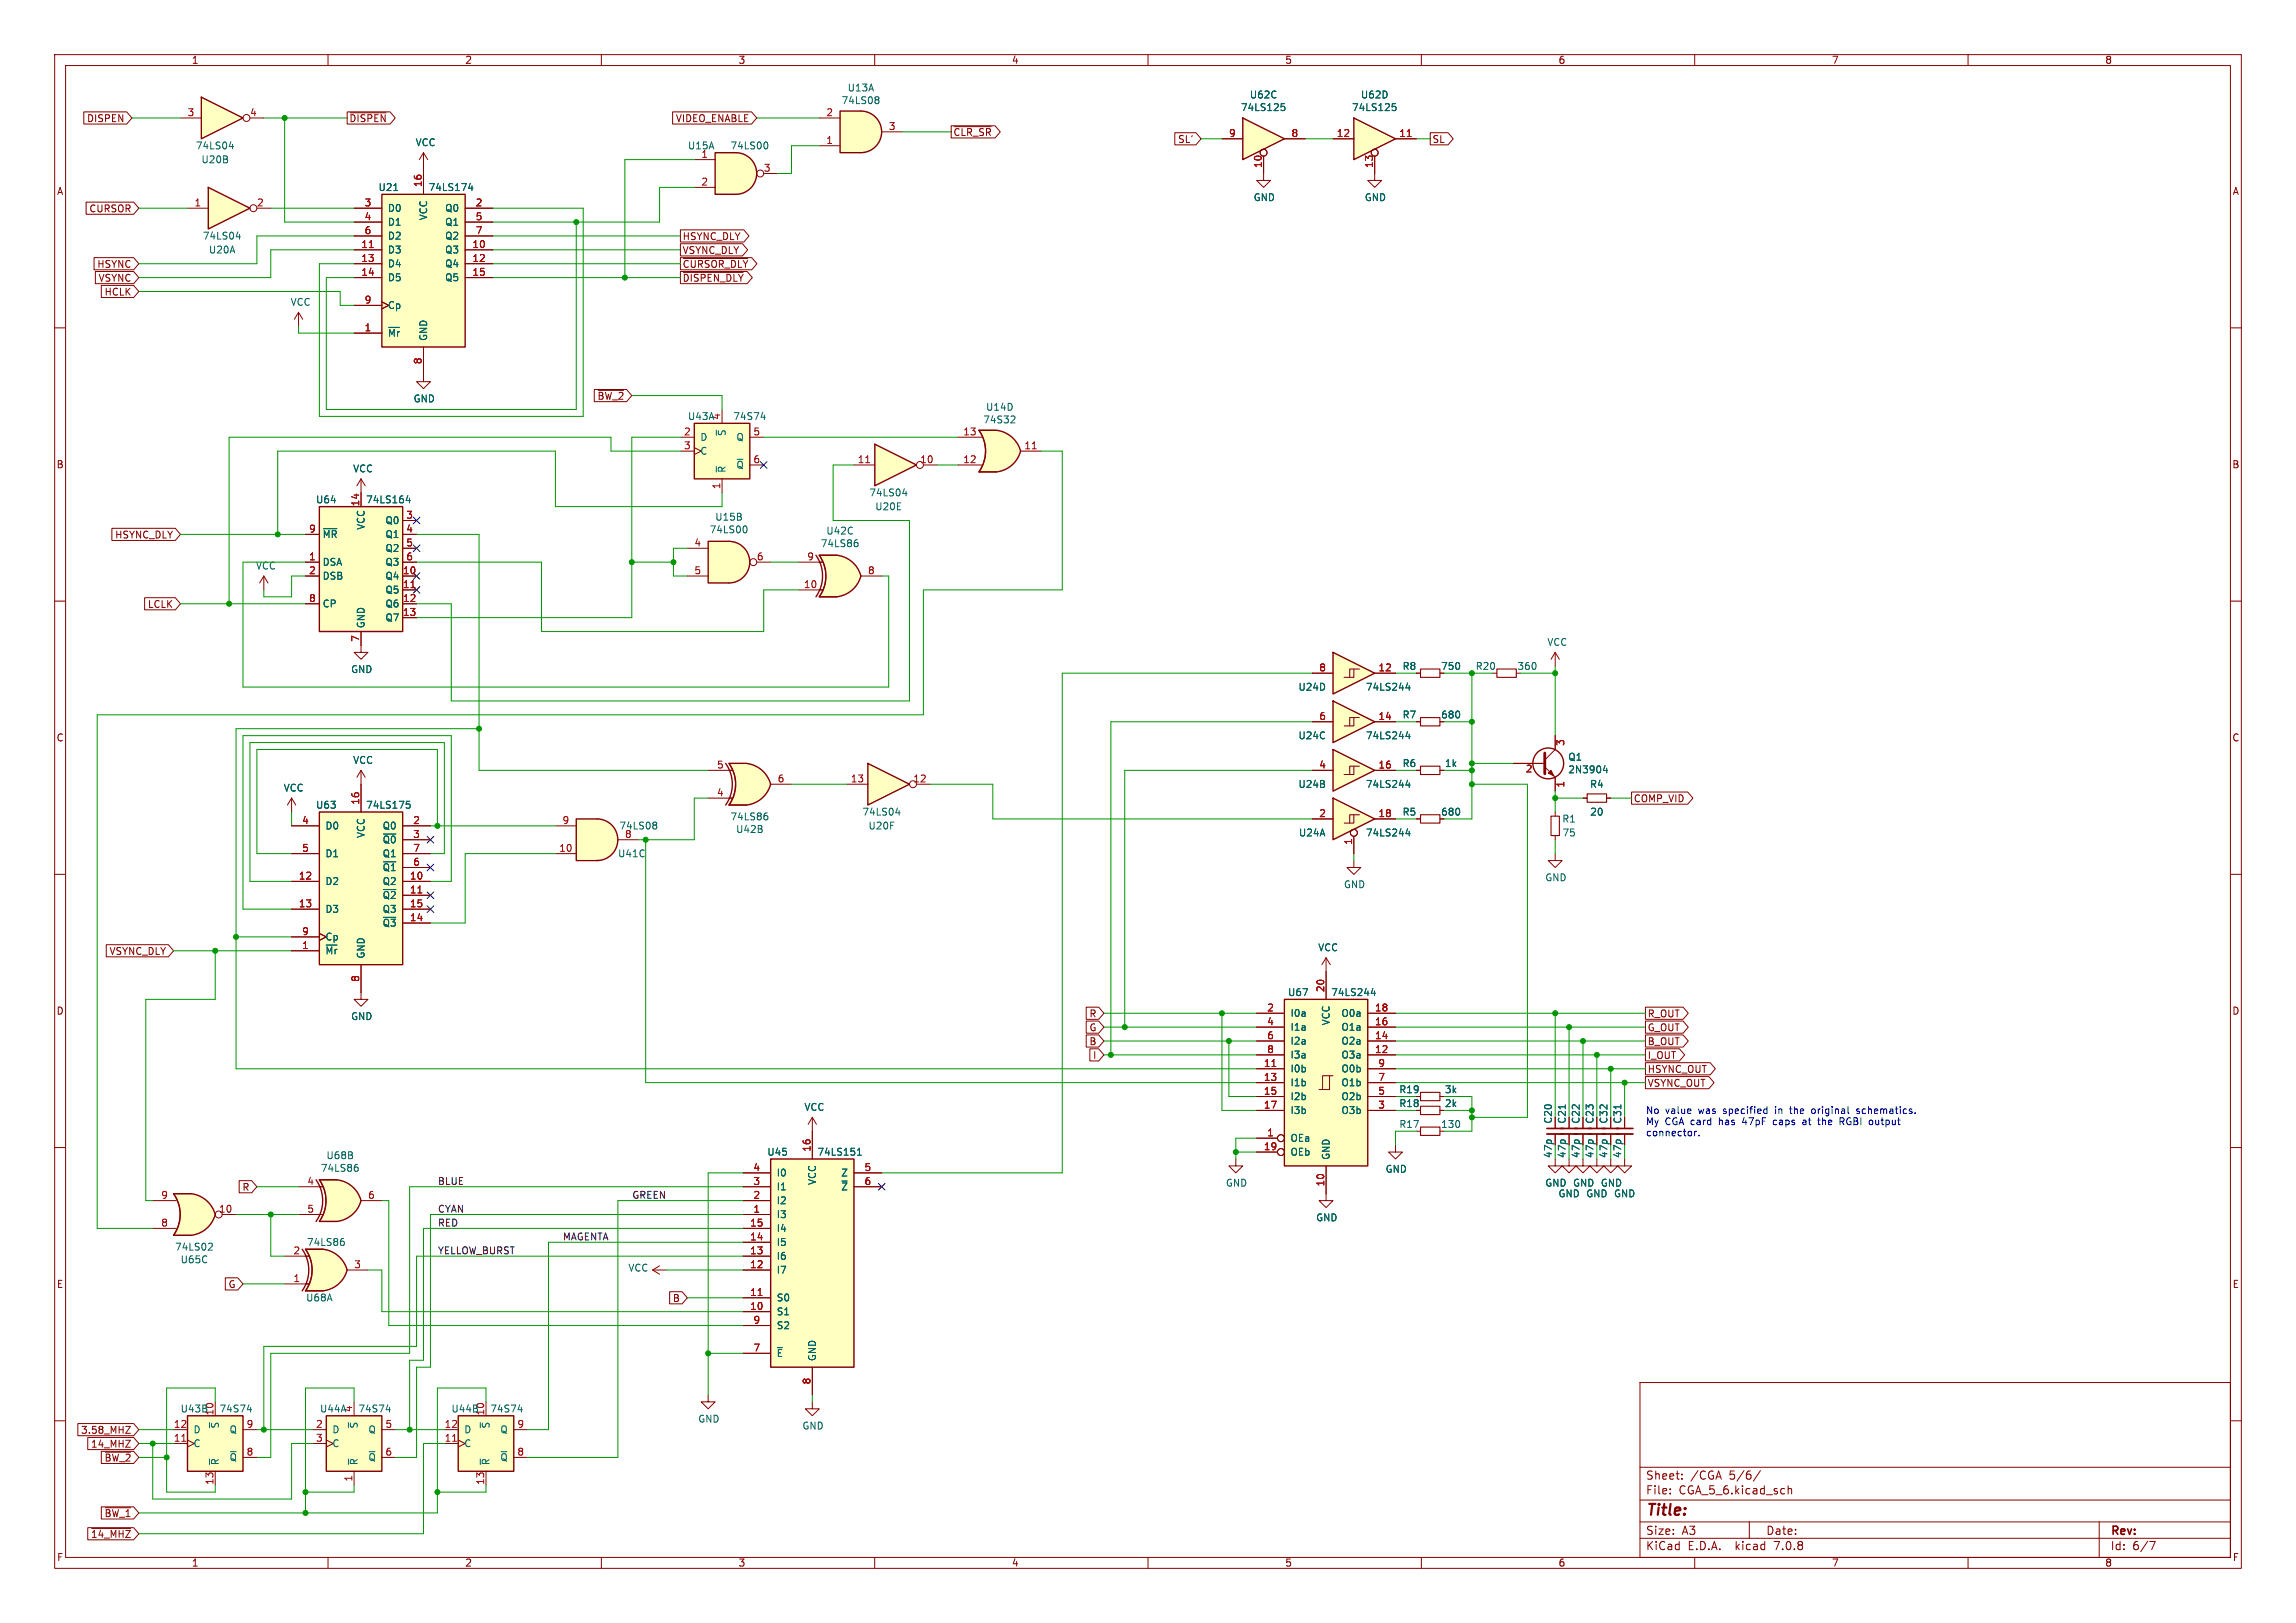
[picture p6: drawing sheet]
<svg xmlns="http://www.w3.org/2000/svg" width="420mm" height="297mm" viewBox="0 0 420 297" stroke-linecap="round" stroke-linejoin="round" font-family="sans-serif">
<defs><g id="words">
<text font-size="2.8" fill="#840000" x="301" y="277.9">Title:</text>
<g font-size="2.1" fill="#840000">
<text x="301" y="273.7">File:</text>
<text x="301" y="271">Sheet:</text>
<text x="307.1" y="273.7">CGA_5_6.kicad_sch</text>
<text x="309.2" y="271">/CGA</text>
<text x="316.4" y="271">5/6/</text>
<text x="301" y="281.1">Size:</text>
<text x="307.6" y="281.1">A3</text>
<text x="323" y="281.1">Date:</text>
<text x="386" y="281.3">Rev:</text>
<text x="301" y="283.9">KiCad</text>
<text x="308.7" y="283.9">E.D.A.</text>
<text x="317.6" y="283.9">kicad</text>
<text x="324.8" y="283.9">7.0.8</text>
<text x="386" y="283.9">Id:</text>
<text x="390.1" y="283.9">6/7</text>
</g>
<g font-size="1.8" fill="#840000">
<text x="35" y="11.9">1</text>
<text x="85" y="11.9">2</text>
<text x="135" y="11.9">3</text>
<text x="185" y="11.9">4</text>
<text x="235" y="11.9">5</text>
<text x="285" y="11.9">6</text>
<text x="335" y="11.9">7</text>
<text x="385" y="11.9">8</text>
<text x="15.8" y="22.5">DISPEN</text>
<text x="63.8" y="22.5">~{DISPEN}</text>
<text x="123.5" y="22.5">VIDEO_ENABLE</text>
<text x="174.3" y="25.1">~{CLR_SR}</text>
<text x="215.4" y="26.4">SL'</text>
<text x="261.9" y="26.4">SL</text>
<text x="10.3" y="35.9">A</text>
<text x="408.3" y="35.9">A</text>
<text x="16.2" y="39.1">CURSOR</text>
<text x="124.8" y="44.1">HSYNC_DLY</text>
<text x="124.8" y="46.7">VSYNC_DLY</text>
<text x="17.7" y="49.2">HSYNC</text>
<text x="17.9" y="51.8">VSYNC</text>
<text x="124.8" y="51.8">~{DISPEN_DLY}</text>
<text x="124.8" y="49.2">~{CURSOR_DLY}</text>
<text x="19" y="54.3">HCLK</text>
<text x="109.2" y="73.3">~{BW_2}</text>
<text x="10.3" y="85.9">B</text>
<text x="408.2" y="85.9">B</text>
<text x="21" y="98.7">HSYNC_DLY</text>
<text x="27" y="111.4">LCLK</text>
<text x="263.5" y="122.8">750</text>
<text x="263.5" y="131.7">680</text>
<text x="10.3" y="135.9">C</text>
<text x="408.2" y="135.9">C</text>
<text x="263.5" y="149.5">680</text>
<text x="298.8" y="147">COMP_VID</text>
<text x="19.9" y="174.9">VSYNC_DLY</text>
<text x="10.3" y="185.9">D</text>
<text x="408.2" y="185.9">D</text>
<text x="199.2" y="191.5">B</text>
<text x="199.2" y="188.9">G</text>
<text x="199.2" y="186.4">R</text>
<text x="301.3" y="188.9">G_OUT</text>
<text x="301.3" y="186.4">R_OUT</text>
<text x="301.3" y="191.5">B_OUT</text>
<text x="199.9" y="194">I</text>
<text x="301.3" y="194">I_OUT</text>
<text x="301.3" y="196.5">HSYNC_OUT</text>
<text x="301.3" y="199.1">VSYNC_OUT</text>
<text x="44.2" y="218.1">R</text>
<text x="10.3" y="235.9">E</text>
<text x="41.7" y="235.9">G</text>
<text x="123" y="238.4">B</text>
<text x="408.3" y="235.9">E</text>
<text x="14.7" y="262.6">3.58_MHZ</text>
<text x="16.5" y="265.1">14_MHZ</text>
<text x="19" y="267.7">~{BW_2}</text>
<text x="16.5" y="281.6">~{14_MHZ}</text>
<text x="19" y="277.8">~{BW_1}</text>
<text x="10.3" y="285.9">F</text>
<text x="35" y="286.9">1</text>
<text x="85" y="286.9">2</text>
<text x="135" y="286.9">3</text>
<text x="185" y="286.9">4</text>
<text x="235" y="286.9">5</text>
<text x="285" y="286.9">6</text>
<text x="335" y="286.9">7</text>
<text x="385" y="286.9">8</text>
<text x="408.3" y="285.9">F</text>
</g>
<g font-size="1.8" fill="#006464">
<text x="155" y="16.9">U13A</text>
<text x="153.8" y="19.3">74LS08</text>
<text x="226.9" y="20.5">74LS125</text>
<text x="228.5" y="18.2">U62C</text>
<text x="247.2" y="20.5">74LS125</text>
<text x="248.8" y="18.2">U62D</text>
<text x="35.7" y="27.5">74LS04</text>
<text x="75.9" y="26.9">VCC</text>
<text x="125.7" y="27.5">U15A</text>
<text x="128.2" y="29">1</text>
<text x="133.5" y="27.5">74LS00</text>
<text x="36.8" y="30.1">U20B</text>
<text x="69.1" y="35.2">U21</text>
<text x="78.3" y="35.2">74LS174</text>
<text x="70.9" y="39">D0</text>
<text x="70.9" y="41.5">D1</text>
<text x="78.3" y="40.4" transform="rotate(-90 78.3 40.4)">VCC</text>
<text x="81.3" y="39">Q0</text>
<text x="81.3" y="41.5">Q1</text>
<text x="229.2" y="37">GND</text>
<text x="249.6" y="37">GND</text>
<text x="37" y="44">74LS04</text>
<text x="38.1" y="46.6">U20A</text>
<text x="70.9" y="46.6">D3</text>
<text x="70.9" y="44">D2</text>
<text x="81.3" y="46.6">Q3</text>
<text x="81.3" y="44">Q2</text>
<text x="70.9" y="49.1">D4</text>
<text x="70.9" y="51.7">D5</text>
<text x="81.3" y="49.1">Q4</text>
<text x="81.3" y="51.7">Q5</text>
<text x="53.1" y="56.2">VCC</text>
<text x="70.9" y="56.7">Cp</text>
<text x="70.9" y="61.8">~{Mr}</text>
<text x="78.3" y="62.5" transform="rotate(-90 78.3 62.5)">GND</text>
<text x="75.6" y="73.8">GND</text>
<text x="125.7" y="77.1">U43A</text>
<text x="131.8" y="76.9" transform="rotate(-90 131.8 76.9)">4</text>
<text x="134" y="77.1">74S74</text>
<text x="179.8" y="77.7">74S32</text>
<text x="180.3" y="75.4">U14D</text>
<text x="128" y="80.9">D</text>
<text x="128" y="83.4">C</text>
<text x="132.9" y="79.9" transform="rotate(-90 132.9 79.9)">~{S}</text>
<text x="134.6" y="80.9">Q</text>
<text x="64.5" y="86.6">VCC</text>
<text x="132.9" y="86.6" transform="rotate(-90 132.9 86.6)">~{R}</text>
<text x="134.6" y="86">~{Q}</text>
<text x="57.7" y="92.3">U64</text>
<text x="66.9" y="92.3">74LS164</text>
<text x="130.7" y="95.5">U15B</text>
<text x="158.9" y="91">74LS04</text>
<text x="160" y="93.6">U20E</text>
<text x="58.9" y="98.7">~{MR}</text>
<text x="66.9" y="97" transform="rotate(-90 66.9 97)">VCC</text>
<text x="70.4" y="96.1">Q0</text>
<text x="70.4" y="98.7">Q1</text>
<text x="70.4" y="101.2">Q2</text>
<text x="129.7" y="97.8">74LS00</text>
<text x="150" y="100.3">74LS86</text>
<text x="151.1" y="98">U42C</text>
<text x="46.7" y="104.4">VCC</text>
<text x="58.9" y="103.7">DSA</text>
<text x="58.9" y="106.3">DSB</text>
<text x="70.4" y="106.3">Q4</text>
<text x="70.4" y="103.7">Q3</text>
<text x="58.9" y="111.4">CP</text>
<text x="70.4" y="108.8">Q5</text>
<text x="70.4" y="111.4">Q6</text>
<text x="70.4" y="113.9">Q7</text>
<text x="66.9" y="115.1" transform="rotate(-90 66.9 115.1)">GND</text>
<text x="282.9" y="118.4">VCC</text>
<text x="64.1" y="123.4">GND</text>
<text x="256.5" y="122.8">R8</text>
<text x="269.8" y="122.8">R20</text>
<text x="277.5" y="122.8">360</text>
<text x="237.4" y="126.6">U24D</text>
<text x="249.8" y="126.6">74LS244</text>
<text x="256.5" y="131.7">R7</text>
<text x="237.4" y="135.5">U24C</text>
<text x="249.8" y="135.5">74LS244</text>
<text x="64.5" y="140">VCC</text>
<text x="256.5" y="140.6">R6</text>
<text x="264.2" y="140.6">1k</text>
<text x="286.8" y="139.4">Q1</text>
<text x="286.8" y="141.7">2N3904</text>
<text x="51.8" y="145.1">VCC</text>
<text x="57.7" y="148.2">U63</text>
<text x="66.9" y="148.2">74LS175</text>
<text x="157.7" y="149.5">74LS04</text>
<text x="237.4" y="144.4">U24B</text>
<text x="249.8" y="144.4">74LS244</text>
<text x="256.5" y="149.5">R5</text>
<text x="290.8" y="144.4">R4</text>
<text x="290.8" y="149.5">20</text>
<text x="59.4" y="152">D0</text>
<text x="66.9" y="153.4" transform="rotate(-90 66.9 153.4)">VCC</text>
<text x="69.9" y="152">Q0</text>
<text x="69.9" y="154.5">~{Q0}</text>
<text x="113.2" y="152">74LS08</text>
<text x="133.5" y="150.3">74LS86</text>
<text x="134.5" y="152.6">U42B</text>
<text x="158.8" y="152">U20F</text>
<text x="237.5" y="153.3">U24A</text>
<text x="249.8" y="153.3">74LS244</text>
<text x="285.7" y="150.7">R1</text>
<text x="285.7" y="153.3">75</text>
<text x="59.4" y="157.1">D1</text>
<text x="69.9" y="159.6">~{Q1}</text>
<text x="69.9" y="157.1">Q1</text>
<text x="113" y="157.1">U41C</text>
<text x="282.6" y="161.5">GND</text>
<text x="59.4" y="162.2">D2</text>
<text x="59.4" y="167.2">D3</text>
<text x="69.9" y="162.2">Q2</text>
<text x="69.9" y="164.7">~{Q2}</text>
<text x="69.9" y="167.2">Q3</text>
<text x="245.7" y="162.7">GND</text>
<text x="59.4" y="172.3">Cp</text>
<text x="69.9" y="169.8">~{Q3}</text>
<text x="59.4" y="174.9">~{Mr}</text>
<text x="66.9" y="175.5" transform="rotate(-90 66.9 175.5)">GND</text>
<text x="241" y="174.3">VCC</text>
<text x="235.5" y="182.5">U67</text>
<text x="243.4" y="182.5">74LS244</text>
<text x="64.1" y="186.9">GND</text>
<text x="236" y="186.3">I0a</text>
<text x="236" y="188.8">I1a</text>
<text x="236" y="191.4">I2a</text>
<text x="243.4" y="187.7" transform="rotate(-90 243.4 187.7)">VCC</text>
<text x="245.3" y="191.4">O2a</text>
<text x="245.3" y="188.8">O1a</text>
<text x="245.3" y="186.3">O0a</text>
<text x="236" y="196.4">I0b</text>
<text x="236" y="193.9">I3a</text>
<text x="245.3" y="193.9">O3a</text>
<text x="245.3" y="196.4">O0b</text>
<text x="147.1" y="203.5">VCC</text>
<text x="236" y="199">I1b</text>
<text x="236" y="201.5">I2b</text>
<text x="245.3" y="201.5">O2b</text>
<text x="245.3" y="199">O1b</text>
<text x="255.9" y="200.3">R19</text>
<text x="255.9" y="202.8">R18</text>
<text x="264.2" y="200.3">3k</text>
<text x="264.2" y="202.8">2k</text>
<text x="236" y="209.1">OEa</text>
<text x="236" y="204.1">I3b</text>
<text x="245.3" y="204.1">O3b</text>
<text x="255.9" y="206.6">R17</text>
<text x="263.5" y="206.6">130</text>
<text x="284.1" y="205.7" transform="rotate(-90 284.1 205.7)">C20</text>
<text x="286.6" y="205.7" transform="rotate(-90 286.6 205.7)">C21</text>
<text x="289.2" y="205.7" transform="rotate(-90 289.2 205.7)">C22</text>
<text x="291.7" y="205.7" transform="rotate(-90 291.7 205.7)">C23</text>
<text x="294.2" y="205.7" transform="rotate(-90 294.2 205.7)">C32</text>
<text x="296.8" y="205.7" transform="rotate(-90 296.8 205.7)">C31</text>
<text x="58.6" y="214.6">74LS86</text>
<text x="59.6" y="212.3">U68B</text>
<text x="140.3" y="211.7">U45</text>
<text x="142" y="215.5">I0</text>
<text x="149.4" y="211.7">74LS151</text>
<text x="153.8" y="215.5">Z</text>
<text x="236" y="211.7">OEb</text>
<text x="243.4" y="212.3" transform="rotate(-90 243.4 212.3)">GND</text>
<text x="253.4" y="214.8">GND</text>
<text x="284.1" y="212.1" transform="rotate(-90 284.1 212.1)">47p</text>
<text x="286.6" y="212.1" transform="rotate(-90 286.6 212.1)">47p</text>
<text x="289.2" y="212.1" transform="rotate(-90 289.2 212.1)">47p</text>
<text x="291.7" y="212.1" transform="rotate(-90 291.7 212.1)">47p</text>
<text x="294.2" y="212.1" transform="rotate(-90 294.2 212.1)">47p</text>
<text x="296.8" y="212.1" transform="rotate(-90 296.8 212.1)">47p</text>
<text x="142" y="220.6">I2</text>
<text x="142" y="218">I1</text>
<text x="149.5" y="216.9" transform="rotate(-90 149.5 216.9)">VCC</text>
<text x="153.8" y="218">~{Z}</text>
<text x="224.2" y="217.3">GND</text>
<text x="282.6" y="217.3">GND GND GND</text>
<text x="285" y="219.3">GND GND GND</text>
<text x="142" y="223.1">I3</text>
<text x="142" y="225.7">I4</text>
<text x="240.7" y="223.7">GND</text>
<text x="31.9" y="229.1">74LS02</text>
<text x="32.9" y="231.4">U65C</text>
<text x="56.1" y="228.2">74LS86</text>
<text x="114.9" y="232.9">VCC</text>
<text x="142" y="233.3">I7</text>
<text x="142" y="230.7">I6</text>
<text x="142" y="228.2">I5</text>
<text x="55.9" y="238.4">U68A</text>
<text x="142" y="238.4">S0</text>
<text x="142" y="240.9">S1</text>
<text x="142" y="243.4">S2</text>
<text x="142" y="248.5">~{E}</text>
<text x="149.5" y="249.2" transform="rotate(-90 149.5 249.2)">GND</text>
<text x="32.9" y="258.7">U43B</text>
<text x="35.3" y="262.5">D</text>
<text x="39.1" y="259.1" transform="rotate(-90 39.1 259.1)">10</text>
<text x="40.1" y="258.7">74S74</text>
<text x="40.2" y="261.5" transform="rotate(-90 40.2 261.5)">~{S}</text>
<text x="41.9" y="262.5">Q</text>
<text x="58.4" y="258.7">U44A</text>
<text x="60.7" y="262.5">D</text>
<text x="64.5" y="258.5" transform="rotate(-90 64.5 258.5)">4</text>
<text x="65.5" y="258.7">74S74</text>
<text x="65.6" y="261.5" transform="rotate(-90 65.6 261.5)">~{S}</text>
<text x="67.3" y="262.5">Q</text>
<text x="82.5" y="258.7">U44B</text>
<text x="84.8" y="262.5">D</text>
<text x="88.6" y="259.1" transform="rotate(-90 88.6 259.1)">10</text>
<text x="89.6" y="258.7">74S74</text>
<text x="89.8" y="261.5" transform="rotate(-90 89.8 261.5)">~{S}</text>
<text x="91.4" y="262.5">Q</text>
<text x="127.6" y="260.5">GND</text>
<text x="146.7" y="261.8">GND</text>
<text x="35.3" y="265">C</text>
<text x="40.2" y="268.2" transform="rotate(-90 40.2 268.2)">~{R}</text>
<text x="41.9" y="267.6">~{Q}</text>
<text x="60.7" y="265">C</text>
<text x="65.6" y="268.2" transform="rotate(-90 65.6 268.2)">~{R}</text>
<text x="67.3" y="267.6">~{Q}</text>
<text x="84.8" y="265">C</text>
<text x="89.8" y="268.2" transform="rotate(-90 89.8 268.2)">~{R}</text>
<text x="91.4" y="267.6">~{Q}</text>
</g>
<g font-size="1.8" fill="#a90000">
<text x="34.2" y="21.3">3</text>
<text x="45.6" y="21.3">4</text>
<text x="151.1" y="21.3">2</text>
<text x="162.5" y="23.9">3</text>
<text x="151.1" y="26.4">1</text>
<text x="224.7" y="25.1">9</text>
<text x="236.1" y="25.1">8</text>
<text x="244.4" y="25.1">12</text>
<text x="255.9" y="25.1">11</text>
<text x="77.2" y="34.3" transform="rotate(-90 77.2 34.3)">16</text>
<text x="128.2" y="34">2</text>
<text x="139.6" y="31.5">3</text>
<text x="230.9" y="30.8" transform="rotate(-90 230.9 30.8)">10</text>
<text x="251.2" y="30.8" transform="rotate(-90 251.2 30.8)">13</text>
<text x="35.5" y="37.8">1</text>
<text x="46.9" y="37.8">2</text>
<text x="66.6" y="37.8">3</text>
<text x="66.6" y="40.4">4</text>
<text x="86.9" y="37.8">2</text>
<text x="86.9" y="40.4">5</text>
<text x="66" y="45.5">11</text>
<text x="66.6" y="42.9">6</text>
<text x="86.3" y="45.5">10</text>
<text x="86.9" y="42.9">7</text>
<text x="66" y="48">13</text>
<text x="66" y="50.5">14</text>
<text x="86.3" y="48">12</text>
<text x="86.3" y="50.5">15</text>
<text x="66.6" y="55.6">9</text>
<text x="66.6" y="60.7">1</text>
<text x="77.2" y="66.7" transform="rotate(-90 77.2 66.7)">8</text>
<text x="125" y="79.8">2</text>
<text x="125" y="82.3">3</text>
<text x="137.7" y="79.8">5</text>
<text x="176.1" y="79.8">13</text>
<text x="187.3" y="82.3">11</text>
<text x="131.8" y="89.6" transform="rotate(-90 131.8 89.6)">1</text>
<text x="137.7" y="84.8">6</text>
<text x="156.8" y="84.8">11</text>
<text x="168.2" y="84.8">10</text>
<text x="176.1" y="84.8">12</text>
<text x="65.8" y="92.8" transform="rotate(-90 65.8 92.8)">14</text>
<text x="74.2" y="95">3</text>
<text x="56.4" y="97.5">9</text>
<text x="74.2" y="97.5">4</text>
<text x="74.2" y="100.1">5</text>
<text x="126.9" y="100.1">4</text>
<text x="56.4" y="102.6">1</text>
<text x="56.4" y="105.2">2</text>
<text x="73.6" y="105.2">10</text>
<text x="73.6" y="107.7">11</text>
<text x="74.2" y="102.6">6</text>
<text x="126.9" y="105.2">5</text>
<text x="138.4" y="102.6">6</text>
<text x="147" y="107.7">10</text>
<text x="147.6" y="102.6">9</text>
<text x="158.7" y="105.2">8</text>
<text x="56.4" y="110.2">8</text>
<text x="73.6" y="110.2">12</text>
<text x="73.6" y="112.8">13</text>
<text x="65.8" y="117.5" transform="rotate(-90 65.8 117.5)">7</text>
<text x="241.2" y="122.9">8</text>
<text x="252.1" y="122.9">12</text>
<text x="241.2" y="131.8">6</text>
<text x="252.1" y="131.8">14</text>
<text x="286.5" y="136.6" transform="rotate(-90 286.5 136.6)">3</text>
<text x="131.1" y="140.7">5</text>
<text x="142.2" y="143.3">6</text>
<text x="155.5" y="143.3">13</text>
<text x="167" y="143.3">12</text>
<text x="241.2" y="140.7">4</text>
<text x="252.1" y="140.7">16</text>
<text x="279" y="141.7">2</text>
<text x="65.8" y="147.4" transform="rotate(-90 65.8 147.4)">16</text>
<text x="131.1" y="145.8">4</text>
<text x="241.2" y="149.6">2</text>
<text x="252.1" y="149.6">18</text>
<text x="286.5" y="144.2" transform="rotate(-90 286.5 144.2)">1</text>
<text x="55.2" y="150.9">4</text>
<text x="55.2" y="156">5</text>
<text x="75.5" y="150.9">2</text>
<text x="75.5" y="153.4">3</text>
<text x="75.5" y="156">7</text>
<text x="102.2" y="156">10</text>
<text x="102.8" y="150.9">9</text>
<text x="114.2" y="153.4">8</text>
<text x="247.4" y="154.7" transform="rotate(-90 247.4 154.7)">1</text>
<text x="54.6" y="161">12</text>
<text x="74.9" y="161">10</text>
<text x="75.5" y="158.5">6</text>
<text x="54.6" y="166.1">13</text>
<text x="74.9" y="163.6">11</text>
<text x="74.9" y="166.1">15</text>
<text x="55.2" y="173.7">1</text>
<text x="55.2" y="171.2">9</text>
<text x="74.9" y="168.7">14</text>
<text x="65.8" y="179.8" transform="rotate(-90 65.8 179.8)">8</text>
<text x="231.7" y="185.2">2</text>
<text x="242.3" y="181.7" transform="rotate(-90 242.3 181.7)">20</text>
<text x="251.4" y="185.2">18</text>
<text x="231.7" y="187.7">4</text>
<text x="231.7" y="190.2">6</text>
<text x="251.4" y="190.2">14</text>
<text x="251.4" y="187.7">16</text>
<text x="231.1" y="195.3">11</text>
<text x="231.1" y="197.9">13</text>
<text x="231.7" y="192.8">8</text>
<text x="251.4" y="192.8">12</text>
<text x="252" y="197.9">7</text>
<text x="252" y="195.3">9</text>
<text x="231.1" y="200.4">15</text>
<text x="231.1" y="202.9">17</text>
<text x="252" y="202.9">3</text>
<text x="252" y="200.4">5</text>
<text x="231.7" y="208">1</text>
<text x="137.7" y="214.4">4</text>
<text x="148.3" y="210.9" transform="rotate(-90 148.3 210.9)">16</text>
<text x="158" y="214.4">5</text>
<text x="231.1" y="210.6">19</text>
<text x="29.4" y="219.5">9</text>
<text x="40" y="222">10</text>
<text x="56.1" y="216.9">4</text>
<text x="56.1" y="222">5</text>
<text x="67.2" y="219.5">6</text>
<text x="137.7" y="222">1</text>
<text x="137.7" y="219.5">2</text>
<text x="137.7" y="216.9">3</text>
<text x="158" y="216.9">6</text>
<text x="242.3" y="217.2" transform="rotate(-90 242.3 217.2)">10</text>
<text x="29.4" y="224.5">8</text>
<text x="137.1" y="227.1">14</text>
<text x="137.1" y="224.5">15</text>
<text x="53.6" y="229.6">2</text>
<text x="64.7" y="232.2">3</text>
<text x="137.1" y="232.2">12</text>
<text x="137.1" y="229.6">13</text>
<text x="53.6" y="234.7">1</text>
<text x="137.1" y="239.8">10</text>
<text x="137.1" y="237.2">11</text>
<text x="137.7" y="242.3">9</text>
<text x="137.7" y="247.4">7</text>
<text x="148.3" y="253.4" transform="rotate(-90 148.3 253.4)">8</text>
<text x="31.7" y="263.9">11</text>
<text x="31.7" y="261.4">12</text>
<text x="45" y="261.4">9</text>
<text x="57.7" y="261.4">2</text>
<text x="57.7" y="263.9">3</text>
<text x="70.4" y="261.4">5</text>
<text x="81.2" y="263.9">11</text>
<text x="81.2" y="261.4">12</text>
<text x="94.5" y="261.4">9</text>
<text x="45" y="266.4">8</text>
<text x="70.4" y="266.4">6</text>
<text x="94.5" y="266.4">8</text>
<text x="39.1" y="271.8" transform="rotate(-90 39.1 271.8)">13</text>
<text x="64.5" y="271.2" transform="rotate(-90 64.5 271.2)">1</text>
<text x="88.6" y="271.8" transform="rotate(-90 88.6 271.8)">13</text>
</g>
<g font-size="1.8" fill="#0000c2">
<text x="301" y="203.9">No</text>
<text x="304.6" y="203.9">value</text>
<text x="310.8" y="203.9">was</text>
<text x="315.5" y="203.9">specified</text>
<text x="325.2" y="203.9">in</text>
<text x="328.1" y="203.9">the</text>
<text x="332.3" y="203.9">original</text>
<text x="340.7" y="203.9">schematics.</text>
<text x="301" y="206">My CGA card</text>
<text x="301" y="208">connector.</text>
<text x="314.7" y="206">has</text>
<text x="319.2" y="206">47pF</text>
<text x="325" y="206">caps</text>
<text x="330.6" y="206">at</text>
<text x="333.7" y="206">the</text>
<text x="337.8" y="206">RGBI</text>
<text x="343.4" y="206">output</text>
</g>
<g font-size="1.8" fill="#0f0f0f">
<text x="80" y="216.9">BLUE</text>
<text x="80" y="222">CYAN</text>
<text x="115.6" y="219.4">GREEN</text>
<text x="80" y="224.5">RED</text>
<text x="102.9" y="227.1">MAGENTA</text>
<text x="80" y="229.6">YELLOW_BURST</text>
</g>
</g></defs>
<g fill="none" stroke="#840000" stroke-width=".18">
<path d="M10 10h400v277h-400zM12 12h396v273h-396zM60 10v2M110 10v2M160 10v2M210 10v2M260 10v2M310 10v2M360 10v2M10 60h2M408 60h2M132.1 74.9v2.6"/>
<path d="M124.5 80h2.5M124.5 82.6h2.5M127 81.9l1.3 .7-1.3 .6M132.1 87.6v2.6M137.2 80h2.5M137.2 85.1h2.5M10 110h2M408 110h2M276.9 139.7h5.7M284.5 134.6v2.6l-1.9 1.9M10 160h2M53.3 146.1l-.7 1.2"/>
<path d="M53.3 146.1v2.5M53.3 146.1l.8 1.2M282.6 140.3l1.9 1.9v2.6M408 160h2M10 210h2M408 210h2M10 260h2M300 253h108v32h-108zM408 260h2M300 278.5h108M300 274.5h108M300 268.5h108"/>
<path d="M305.5 273.2v.2M305.5 272.5v.1M307.7 270.5v.2M307.7 269.8v.1M320 278.5v3M322 269.1l-1.3 1.9M327.1 271.9v1.5M327.1 272.5l.2-.1 .4 .1v.9M384 278.5v6.5M60 285v2M110 285v2M160 285v2"/>
<path d="M210 285v2M260 285v2M300 281.5h108M310 285v2M360 285v2M393.2 282.1h1l-.6 1.5"/>
</g>
<path d="M127 77.5h10.2v10.1h-10.2z" fill="#ffffc2" stroke="#ffffc2" stroke-width=".18"/>
<g fill="none" stroke="#840000" stroke-width=".25">
<path d="M127 77.5h10.2v10.1h-10.2z"/>
<circle cx="283.2" cy="139.7" r="2.82"/>
</g>
<path d="M139.2 76.4h.8M139.8 75.9v.9M131 85.4v1M293.6 140.1l-.3 .9h.8M293.9 140.6v.8" fill="none" stroke="#006464" stroke-width=".18"/>
<path d="M282.6 137.8v3.8" fill="none" stroke="#840000" stroke-width=".51"/>
<path d="M283.2 141.5l.5-.5 .5 1z" fill="#840000" stroke="#840000" stroke-width=".18"/>
<path d="M243.8 119.4l7.7 3.8-7.7 3.8z" fill="#ffffc2"/>
<path d="M243.8 119.4l7.7 3.8-7.7 3.8zM58.4 148.6h15.3v27.9h-15.3z" fill="none" stroke="#840000" stroke-width=".25"/>
<g fill="none" stroke="#840000" stroke-width=".18">
<path d="M240 123.2h3.8M247.6 122.4v1.6h-1.7M248.7 122.4h-1.8v1.6M251.5 123.2h3.8M259.1 123.2h.7M259.1 132.1h.7M53.3 151.1h5.1M53.3 156.2h5.1M66 143.5v5.1M73.7 151.1h5M73.7 153.7h5M73.7 156.2h5"/>
<path d="M73.7 158.8h5M53.3 174h5.1M53.3 161.3h5.1M53.3 166.4h5.1M53.3 171.5h5.1M58.4 170.8l1.3 .7-1.3 .6M66 176.5v5.1M73.7 161.3h5M73.7 163.8h5M73.7 166.4h5M73.7 168.9h5"/>
</g>
<path d="M257.5 125l-.3 .9h.8M257.8 125.5v.8M74.4 146.6h.6M74.5 147.1h.3l.2 .3-.1 .4-.4 .1" fill="none" stroke="#006464" stroke-width=".18"/>
<path d="M259.8 131.3h3.6v1.5h-3.6zM259.8 122.4h3.6v1.6h-3.6z" fill="none" stroke="#840000" stroke-width=".2"/>
<path d="M58.4 148.6h15.3v27.9h-15.3z" fill="#ffffc2" stroke="#ffffc2" stroke-width=".18"/>
<path d="M76.4 163.4h.8" fill="none" stroke="#a90000" stroke-width=".18"/>
<path d="M243.8 128.3l7.7 3.8-7.7 3.8z" fill="#ffffc2"/>
<path d="M243.8 128.3l7.7 3.8-7.7 3.8z" fill="none" stroke="#840000" stroke-width=".25"/>
<path d="M77.5 27.9l-.8 1.3M77.5 27.9v2.6M77.5 27.9l.7 1.3M240 132.1h3.8M247.6 131.3v1.5h-1.7M248.7 131.3h-1.8v1.5M251.5 132.1h3.8M66 141l-.7 1.2M66 141v2.5M66 141l.8 1.2" fill="none" stroke="#840000" stroke-width=".18"/>
<path d="M257.5 133.9l-.3 .9h.8M257.8 134.4v.8" fill="none" stroke="#006464" stroke-width=".18"/>
<path d="M227.3 21.6l7.6 3.8-7.6 3.8z" fill="#ffffc2"/>
<path d="M227.3 21.6l7.6 3.8-7.6 3.8z" fill="none" stroke="#840000" stroke-width=".25"/>
<g fill="none" stroke="#840000" stroke-width=".18">
<path d="M223.5 25.4h3.8M231.1 28.6v3.2M234.9 25.4h3.9"/>
<circle cx="231.1" cy="27.9" r=".63"/>
</g>
<path d="M234.4 19h.6M234.5 19.5h.3l.2 .2v.4l-.5 .1" fill="none" stroke="#006464" stroke-width=".18"/>
<path d="M182.3 78.7a5.2 5.2 0 0 1 4.4 3.9l-5 1.3z" fill="#ffffc2" stroke="#ffffc2" stroke-width=".18"/>
<path d="M179.1 78.7h3.1M179.1 86.4h3.1" fill="none" stroke="#ffffc2" stroke-width=".18"/>
<path d="M179.1 78.7h3.1v7.7h-3.1a6.6 6.6 0 0 0 0-7.7z" fill="#ffffc2"/>
<g fill="#ffffc2" stroke="#ffffc2" stroke-width=".18">
<path d="M181.7 81.2l5 1.4a5.1 5.1 0 0 1-4.4 3.8z"/>
<path d="M157.5 20.3a3.8 3.8 0 0 1 3.8 3.8 3.8 3.8 0 0 1-3.8 3.8z"/>
</g>
<path d="M182.2 78.7h-3.1a6.6 6.6 0 0 1 0 7.7h3.1M182.3 78.7a5.2 5.2 0 0 1 4.4 3.9 5.1 5.1 0 0 1-4.4 3.8" fill="none" stroke="#840000" stroke-width=".25"/>
<path d="M182.2 78.7h-3.1a6.7 6.7 0 0 1 0 7.7h3.1M175.3 85.1h4.3M175.3 80h4.3M186.7 82.6h3.8" fill="none" stroke="#840000" stroke-width=".18"/>
<path d="M188.8 82.1h.8" fill="none" stroke="#a90000" stroke-width=".18"/>
<path d="M185.1 76.1l.4 .1 .2 .3-.8 .9h.8" fill="none" stroke="#006464" stroke-width=".18"/>
<path d="M153.7 20.3h3.8v7.6h-3.8z" fill="#ffffc2"/>
<path d="M153.7 20.3h3.8a3.8 3.8 0 0 1 3.8 3.8 3.8 3.8 0 0 1-3.8 3.8h-3.8z" fill="none" stroke="#840000" stroke-width=".25"/>
<path d="M149.9 26.7h3.8M149.9 21.6h3.8M161.3 24.1h3.8M231.1 31.8v1.2h1.3l-1.3 1.3-1.2-1.3h1.2" fill="none" stroke="#840000" stroke-width=".18"/>
<path d="M160.3 17.7h.2l.3 .2-.3 .3M160.3 18.2h.2M160.5 18.2l.2 .2 .1 .3-.3 .3h-.2" fill="none" stroke="#006464" stroke-width=".18"/>
<path d="M133.3 99.1a3.8 3.8 0 0 1 3.8 3.8 3.8 3.8 0 0 1-3.8 3.8z" fill="#ffffc2" stroke="#ffffc2" stroke-width=".18"/>
<path d="M129.5 99.1h3.8v7.6h-3.8z" fill="#ffffc2"/>
<path d="M129.5 99.1h3.8a3.8 3.8 0 0 1 3.8 3.8 3.8 3.8 0 0 1-3.8 3.8h-3.8z" fill="none" stroke="#840000" stroke-width=".25"/>
<g fill="none" stroke="#840000" stroke-width=".18">
<path d="M125.7 100.3h3.8M125.7 105.4h3.8M138.4 102.9h2.6"/>
<circle cx="137.8" cy="102.9" r=".63"/>
</g>
<path d="M136.3 96.2a.79 .79 0 0 1 0 1.3" fill="none" stroke="#006464" stroke-width=".18"/>
<path d="M152.5 104.1l5 1.3a5.2 5.2 0 0 1-4.4 3.8z" fill="#ffffc2" stroke="#ffffc2" stroke-width=".18"/>
<path d="M149.9 109.2h3.1M149.9 101.6h3.1" fill="none" stroke="#ffffc2" stroke-width=".18"/>
<path d="M149.9 101.6h3.1v7.6h-3.1a6.7 6.7 0 0 0 0-7.6z" fill="#ffffc2"/>
<g fill="#ffffc2" stroke="#ffffc2" stroke-width=".18">
<path d="M153.1 101.6a5.1 5.1 0 0 1 4.4 3.8l-5 1.3z"/>
<path d="M34.3 259.1h10.1v10.1h-10.1z"/>
</g>
<path d="M149.3 101.6a6.6 6.6 0 0 1 0 7.6M153 101.6h-3.1a6.6 6.6 0 0 1 0 7.6h3.1M153.1 101.6a5.1 5.1 0 0 1 4.4 3.8 5.2 5.2 0 0 1-4.4 3.8M34.3 259.1h10.1v10.1h-10.1z" fill="none" stroke="#840000" stroke-width=".25"/>
<g fill="none" stroke="#840000" stroke-width=".18">
<path d="M146 108h4.5M146 102.9h4.5M153 101.6h-3.1a6.6 6.6 0 0 1 0 7.6h3.1M157.5 105.4h3.8M284.5 119.4l-.8 1.3M284.5 119.4v2.5M284.5 119.4l.7 1.3M273 123.2h.8M284.5 148.6v.8M284.5 152.9v.8M289.6 146.1h.7M293.9 146.1h.7"/>
<path d="M39.4 256.5v2.6M31.7 264.2h2.6M31.7 261.6h2.6M34.3 263.5l1.3 .7-1.3 .6M39.4 269.2v2.6M44.4 261.6h2.6M44.4 266.7h2.6"/>
</g>
<path d="M156.5 99.3h.3l.2 .2-.1 .4-.4 .1M156.6 98.8h.2M45.2 258h.8M45.8 257.5v.9M38.3 267v1" fill="none" stroke="#006464" stroke-width=".18"/>
<path d="M33.3 263.7h.7" fill="none" stroke="#a90000" stroke-width=".18"/>
<path d="M273.8 122.4h3.6v1.6h-3.6zM283.7 149.4h1.5v3.5h-1.5zM290.3 145.3h3.6v1.5h-3.6z" fill="none" stroke="#840000" stroke-width=".2"/>
<path d="M160 81.3l7.6 3.8-7.6 3.8z" fill="#ffffc2"/>
<path d="M58.4 92.7h15.3v22.9h-15.3zM160 81.3l7.6 3.8-7.6 3.8zM141 212.1h15.2v38.1h-15.2zM83.8 259.1h10.2v10.1h-10.2z" fill="none" stroke="#840000" stroke-width=".25"/>
<g fill="none" stroke="#840000" stroke-width=".18">
<path d="M55.9 97.8h2.5M66 87.6v5.1M66 87.6l-.7 1.3M66 87.6l.8 1.3M73.7 95.3h2.5M73.7 97.8h2.5M156.2 85.1h3.8M168.9 85.1h2.5M55.9 102.9h2.5M55.9 105.4h2.5M55.9 110.5h2.5M66 115.6v2.5"/>
<path d="M73.7 102.9h2.5M73.7 105.4h2.5M73.7 108h2.5M73.7 110.5h2.5M73.7 113h2.5M73.7 100.3h2.5M284.5 156.2v1.3h1.2l-1.2 1.3-1.3-1.3h1.3M135.9 219.7h5.1M135.9 217.2h5.1M135.9 214.6h5.1M148.6 207v5.1M156.2 217.2h5.1"/>
<path d="M156.2 214.6h5.1M135.9 222.2h5.1M135.9 237.5h5.1M135.9 232.4h5.1M135.9 229.9h5.1M135.9 227.3h5.1M135.9 224.8h5.1M88.9 256.5v2.6M135.9 240h5.1M135.9 247.6h5.1M135.9 242.6h5.1M148.6 256.5v1.3h1.3l-1.3 1.3-1.3-1.3h1.3"/>
<path d="M148.6 250.2v5.1M81.3 264.2h2.5M81.3 261.6h2.5M83.8 263.5l1.3 .7-1.3 .6M88.9 269.2v2.6M94 261.6h2.5M94 266.7h2.5"/>
<circle cx="168.3" cy="85.1" r=".63"/>
</g>
<path d="M158.4 84.7h.7M75.2 107.5h.7M138.7 237.1h.7M82.8 263.7h.7" fill="none" stroke="#a90000" stroke-width=".18"/>
<path d="M59.2 96.7h2.4M74.6 90.7l-.3 .9h.8M74.9 91.2v.8M165.1 90.3h.8M165.7 89.9v.8M154 216.1h1M156.8 211.4h.8M156.8 210.5l.4-.4v1.3M94.8 258h.8M95.4 257.5v.9M142.2 246.6h.9M87.9 267v1" fill="none" stroke="#006464" stroke-width=".18"/>
<g fill="#ffffc2" stroke="#ffffc2" stroke-width=".18">
<path d="M58.4 92.7h15.3v22.9h-15.3z"/>
<path d="M83.8 259.1h10.2v10.1h-10.2z"/>
<path d="M141 212.1h15.2v38.1h-15.2z"/>
<path d="M134.6 27.9a3.8 3.8 0 0 1 3.8 3.9 3.8 3.8 0 0 1-3.8 3.8z"/>
</g>
<path d="M130.8 27.9h3.8v7.7h-3.8z" fill="#ffffc2"/>
<path d="M130.8 27.9h3.8a3.8 3.8 0 0 1 3.8 3.9 3.8 3.8 0 0 1-3.8 3.8h-3.8z" fill="none" stroke="#840000" stroke-width=".25"/>
<g fill="none" stroke="#840000" stroke-width=".18">
<path d="M127 29.2h3.8M127 34.3h3.8M139.7 31.8h2.5"/>
<circle cx="139.1" cy="31.7" r=".63"/>
</g>
<path d="M140.2 26a.79 .79 0 0 1 0 1.2" fill="none" stroke="#006464" stroke-width=".18"/>
<path d="M247.6 21.6l7.7 3.8-7.7 3.8z" fill="#ffffc2"/>
<path d="M69.8 35.6h15.3v27.9h-15.3zM247.6 21.6l7.7 3.8-7.7 3.8z" fill="none" stroke="#840000" stroke-width=".25"/>
<g fill="none" stroke="#840000" stroke-width=".18">
<path d="M64.8 38.1h5M77.5 30.5v5.1M85.1 38.1h5.1M243.8 25.4h3.8M251.5 28.6v4.4h1.2l-1.2 1.3-1.3-1.3h1.3M255.3 25.4h3.8M64.8 45.7h5M64.8 48.3h5M64.8 50.8h5M64.8 40.6h5M64.8 43.2h5M64.8 55.9h5"/>
<path d="M69.8 55.2l1.3 .7-1.3 .6M85.1 45.7h5.1M85.1 48.3h5.1M85.1 50.8h5.1M85.1 40.6h5.1M85.1 43.2h5.1M64.8 61h5M77.5 63.5v6.4h1.2l-1.2 1.2-1.3-1.2h1.3M289.6 212.1v1.3h1.2l-1.2 1.2-1.3-1.2h1.3M289.6 204.5v2M289.6 207.5v2.1M129.5 255.3v1.2h1.3l-1.3 1.3-1.2-1.3h1.2"/>
<circle cx="251.5" cy="27.9" r=".63"/>
</g>
<path d="M257.4 25h.7M67.6 45.3h.7" fill="none" stroke="#a90000" stroke-width=".18"/>
<path d="M254.7 19h.6M254.8 19.5h.3l.3 .2-.1 .4-.5 .1M72 34.9h.8M86 33.5l-.3 .9h.8M86.3 34v.9M71.1 59.9h2" fill="none" stroke="#006464" stroke-width=".18"/>
<path d="M288 207.5h3.1" fill="none" stroke="#840000" stroke-width=".33"/>
<path d="M288 206.5h3.1" fill="none" stroke="#840000" stroke-width=".3"/>
<g fill="#ffffc2" stroke="#ffffc2" stroke-width=".18">
<path d="M69.8 35.6h15.3v27.9h-15.3z"/>
<path d="M61 218.4l5 1.3a5.2 5.2 0 0 1-4.4 3.8z"/>
</g>
<path d="M58.4 215.9h3.2M58.4 223.5h3.2" fill="none" stroke="#ffffc2" stroke-width=".18"/>
<path d="M58.4 215.9h3.2v7.6h-3.2a6.7 6.7 0 0 0 0-7.6z" fill="#ffffc2"/>
<g fill="#ffffc2" stroke="#ffffc2" stroke-width=".18">
<path d="M61.6 215.9a5.1 5.1 0 0 1 4.4 3.8l-4.9 1.3z"/>
<path d="M35 218.4a5.2 5.2 0 0 1 4.4 3.8l-5 1.4z"/>
</g>
<path d="M57.8 215.9a6.6 6.6 0 0 1 0 7.6M58.4 215.9h3.2a5.1 5.1 0 0 1 4.4 3.8 5.2 5.2 0 0 1-4.4 3.8h-3.2a6.6 6.6 0 0 0 0-7.6z" fill="none" stroke="#840000" stroke-width=".25"/>
<path d="M54.6 217.2h4.5M61.6 215.9h-3.2a6.6 6.6 0 0 1 0 7.6h3.2M66 219.7h3.8M54.6 222.2h4.5" fill="none" stroke="#840000" stroke-width=".18"/>
<path d="M65 213.6h.4l.1 .2v.4l-.5 .1M65.2 213.1h.2" fill="none" stroke="#006464" stroke-width=".18"/>
<path d="M31.7 218.4h3.2M31.7 226.1h3.2" fill="none" stroke="#ffffc2" stroke-width=".18"/>
<path d="M31.7 218.4h3.2v7.7h-3.2a6.6 6.6 0 0 0 0-7.7z" fill="#ffffc2"/>
<g fill="#ffffc2" stroke="#ffffc2" stroke-width=".18">
<path d="M34.4 220.9l5 1.3a5.1 5.1 0 0 1-4.4 3.9z"/>
<path d="M59.1 228.6a5.2 5.2 0 0 1 4.4 3.8l-5 1.4z"/>
</g>
<path d="M31.7 218.4h3.3a5.2 5.2 0 0 1 4.4 3.8 5.1 5.1 0 0 1-4.5 3.9h-3.2a6.6 6.6 0 0 0 0-7.7z" fill="none" stroke="#840000" stroke-width=".25"/>
<g fill="none" stroke="#840000" stroke-width=".18">
<path d="M27.9 219.7h4.4M34.9 218.4h-3.2a6.7 6.7 0 0 1 0 7.7h3.2M27.9 224.8h4.4M40.6 222.2h2.6"/>
<circle cx="40" cy="222.2" r=".63"/>
</g>
<path d="M38.3 227.5l.4 .1 .2 .3-.8 .9h.8" fill="none" stroke="#006464" stroke-width=".18"/>
<path d="M55.9 228.6h3.2M55.9 236.2h3.2" fill="none" stroke="#ffffc2" stroke-width=".18"/>
<path d="M55.9 228.6h3.2v7.6h-3.2a6.6 6.6 0 0 0 0-7.6z" fill="#ffffc2"/>
<path d="M58.5 231.1l5 1.3a5.1 5.1 0 0 1-4.4 3.8z" fill="#ffffc2" stroke="#ffffc2" stroke-width=".18"/>
<path d="M55.3 228.6a6.6 6.6 0 0 1 0 7.6M59.1 228.6h-3.2a6.6 6.6 0 0 1 0 7.6h3.2M59.1 228.6a5.2 5.2 0 0 1 4.4 3.8 5.1 5.1 0 0 1-4.4 3.8" fill="none" stroke="#840000" stroke-width=".25"/>
<path d="M54.6 57.2l-.8 1.2M54.6 57.2v2.5M54.6 57.2l.8 1.2M242.6 175.3l-.8 1.2M242.6 175.3v2.5M242.6 175.3l.7 1.2M284.5 212.1v1.3h1.2l-1.2 1.2-1.3-1.2h1.3M52.1 229.9h4.4M52.1 234.9h4.4M59.1 228.6h-3.2a6.7 6.7 0 0 1 0 7.6h3.2M63.5 232.4h3.8" fill="none" stroke="#840000" stroke-width=".18"/>
<path d="M62.5 227.1l.4 .1 .1 .2-.1 .4-.4 .1M62.6 226.6h.3" fill="none" stroke="#006464" stroke-width=".18"/>
<path d="M243.8 146.1l7.7 3.8-7.7 3.8z" fill="#ffffc2"/>
<path d="M243.8 146.1l7.7 3.8-7.7 3.8zM234.9 182.9h15.3v30.5h-15.3zM59.7 259.1h10.1v10.1h-10.1z" fill="none" stroke="#840000" stroke-width=".25"/>
<g fill="none" stroke="#840000" stroke-width=".18">
<path d="M48.3 105.4l-.8 1.3M48.3 105.4v2.6M48.3 105.4l.7 1.3M66 118.1v1.3h1.3l-1.3 1.3-1.2-1.3h1.2M240 149.9h3.8M247.6 149.1v1.5h-1.7M247.6 157.5v1.3h1.3l-1.3 1.2-1.2-1.2h1.2M247.6 153v3.2M248.7 149.1h-1.8v1.5M251.5 149.9h3.8M259.1 149.9h.7M242.6 177.8v5.1"/>
<path d="M229.9 195.6h5M229.9 193h5M229.9 198.1h5M229.9 190.5h5M229.9 188h5M229.9 185.4h5M243.2 196.9h-1.3v2.5M243.8 196.9h-.6v2.5h-1.9M250.2 195.6h5.1M250.2 193h5.1M250.2 198.1h5.1M250.2 190.5h5.1"/>
<path d="M250.2 188h5.1M250.2 185.4h5.1M148.6 204.5l-.8 1.2M148.6 204.5v2.5M148.6 204.5l.8 1.2M229.9 200.7h5M229.9 208.3h3.8M229.9 203.2h5M229.9 210.8h3.8M242.6 213.4v5M250.2 200.7h5.1M250.2 203.2h5.1"/>
<path d="M259.1 200.7h.7M259.1 207h.7M259.1 203.2h.7M263.4 200.7h.8M263.4 203.2h.8M284.5 204.5v2M284.5 207.5v2.1M287 212.1v1.3h1.3l-1.3 1.2-1.3-1.2h1.3M287 204.5v2M287 207.5v2.1M292.1 212.1v1.3h1.3l-1.3 1.2-1.3-1.2h1.3M292.1 204.5v2"/>
<path d="M292.1 207.5v2.1M294.6 212.1v1.3h1.3l-1.3 1.2-1.2-1.2h1.2M294.6 204.5v2M294.6 207.5v2.1M297.2 212.1v1.3h1.2l-1.2 1.2-1.3-1.2h1.3M297.2 204.5v2M297.2 207.5v2.1M64.8 256.5v2.6M57.1 261.6h2.6M57.1 264.2h2.6M59.7 263.5l1.3 .7-1.3 .6M64.8 269.2v2.6"/>
<path d="M69.8 261.6h2.6M69.8 266.7h2.6"/>
<circle cx="247.6" cy="152.4" r=".63"/>
<circle cx="234.3" cy="210.8" r=".63"/>
<circle cx="234.3" cy="208.3" r=".63"/>
</g>
<path d="M257.5 151.6l-.3 1h.8M257.8 152.1v.9M251.1 180.9l-.3 .9h.8M251.4 181.3v.9M286.3 202.2v.7M296.5 202.2v.7M70.6 258h.8M71.2 257.5v.9M63.7 267v1" fill="none" stroke="#006464" stroke-width=".18"/>
<path d="M259.8 149.1h3.6v1.5h-3.6zM259.8 199.9h3.6v1.5h-3.6zM259.8 206.2h3.6v1.6h-3.6zM259.8 202.4h3.6v1.6h-3.6z" fill="none" stroke="#840000" stroke-width=".2"/>
<path d="M283 207.5h5.5M290.6 207.5h8.1" fill="none" stroke="#840000" stroke-width=".33"/>
<path d="M283 206.5h5.5M290.6 206.5h8.1" fill="none" stroke="#840000" stroke-width=".3"/>
<g fill="#ffffc2" stroke="#ffffc2" stroke-width=".18">
<path d="M234.9 182.9h15.3v30.5h-15.3z"/>
<path d="M59.7 259.1h10.1v10.1h-10.1z"/>
</g>
<path d="M232.7 195.2h.7" fill="none" stroke="#a90000" stroke-width=".18"/>
<path d="M36.8 17.8l7.6 3.8-7.6 3.8z" fill="#ffffc2"/>
<path d="M36.8 17.8l7.6 3.8-7.6 3.8z" fill="none" stroke="#840000" stroke-width=".25"/>
<g fill="none" stroke="#840000" stroke-width=".18">
<path d="M33 21.6h3.8M45.7 21.6h2.6M226.1 212.1v1.3h1.2l-1.2 1.2-1.3-1.2h1.3M242.6 218.4v1.3h1.2l-1.2 1.3-1.3-1.3h1.3M255.3 209.6v1.2h1.2l-1.2 1.3-1.3-1.3h1.3"/>
<circle cx="45.1" cy="21.6" r=".63"/>
</g>
<path d="M41.9 26.8h.8M42.5 26.4v.8" fill="none" stroke="#006464" stroke-width=".18"/>
<path d="M109.2 149.9a3.8 3.8 0 0 1 3.8 3.8 3.8 3.8 0 0 1-3.8 3.8z" fill="#ffffc2" stroke="#ffffc2" stroke-width=".18"/>
<path d="M105.4 149.9h3.8v7.6h-3.8z" fill="#ffffc2"/>
<path d="M105.4 149.9h3.8a3.8 3.8 0 0 1 3.8 3.8 3.8 3.8 0 0 1-3.8 3.8h-3.8z" fill="none" stroke="#840000" stroke-width=".25"/>
<path d="M101.6 156.2h3.8M101.6 151.1h3.8M113 153.7h3.8" fill="none" stroke="#840000" stroke-width=".18"/>
<path d="M119.7 150.4h.2l.2 .3-.2 .3M119.7 151h.2M119.9 151l.2 .2v.3l-.1 .1-.3 .1" fill="none" stroke="#006464" stroke-width=".18"/>
<path d="M136.6 139.7a5.2 5.2 0 0 1 4.4 3.8l-5 1.4z" fill="#ffffc2" stroke="#ffffc2" stroke-width=".18"/>
<path d="M133.3 139.7h3.2M133.3 147.3h3.2" fill="none" stroke="#ffffc2" stroke-width=".18"/>
<path d="M133.3 139.7h3.2v7.6h-3.2a6.6 6.6 0 0 0 0-7.6z" fill="#ffffc2"/>
<path d="M136 142.2l5 1.3a5.1 5.1 0 0 1-4.4 3.8z" fill="#ffffc2" stroke="#ffffc2" stroke-width=".18"/>
<path d="M132.7 139.7a6.6 6.6 0 0 1 0 7.6M136.5 139.7h-3.2a6.6 6.6 0 0 1 0 7.6h3.2M136.6 139.7a5.2 5.2 0 0 1 4.4 3.8 5.1 5.1 0 0 1-4.4 3.8" fill="none" stroke="#840000" stroke-width=".25"/>
<path d="M136.5 139.7h-3.2a6.7 6.7 0 0 1 0 7.6h3.2M129.5 141h4.5M129.5 146.1h4.5M141 143.5h3.8" fill="none" stroke="#840000" stroke-width=".18"/>
<path d="M140 149.2l.3 .1 .2 .2-.1 .4-.4 .1M140.1 148.8h.2" fill="none" stroke="#006464" stroke-width=".18"/>
<path d="M158.7 139.7l7.7 3.8-7.7 3.8z" fill="#ffffc2"/>
<path d="M158.7 139.7l7.7 3.8-7.7 3.8z" fill="none" stroke="#840000" stroke-width=".25"/>
<g fill="none" stroke="#840000" stroke-width=".18">
<path d="M154.9 143.5h3.8M167.6 143.5h2.6M119.4 232.4l1.2 .8M119.4 232.4h2.5M120.6 231.6l-1.2 .8"/>
<circle cx="167" cy="143.5" r=".63"/>
</g>
<path d="M163.9 148.7h.7M164.5 148.3v.9" fill="none" stroke="#006464" stroke-width=".18"/>
<path d="M38.1 34.3l7.6 3.8-7.6 3.8z" fill="#ffffc2"/>
<path d="M38.1 34.3l7.6 3.8-7.6 3.8z" fill="none" stroke="#840000" stroke-width=".25"/>
<g fill="none" stroke="#840000" stroke-width=".18">
<path d="M34.3 38.1h3.8M47 38.1h2.5M259.1 141h.7M263.4 141h.8M66 181.6v1.3h1.3l-1.3 1.3-1.2-1.3h1.2"/>
<circle cx="46.4" cy="38.1" r=".63"/>
</g>
<path d="M43.2 43.3h.8M43.8 42.9v.9" fill="none" stroke="#006464" stroke-width=".18"/>
<path d="M259.8 140.2h3.6v1.5h-3.6z" fill="none" stroke="#840000" stroke-width=".2"/>
<path d="M243.8 137.2l7.7 3.8-7.7 3.8z" fill="#ffffc2"/>
<path d="M243.8 137.2l7.7 3.8-7.7 3.8z" fill="none" stroke="#840000" stroke-width=".25"/>
<g fill="none" stroke="#840000" stroke-width=".18">
<path d="M15.3 20.5h7.9l.9 1.1-.9 1.1h-7.9zM15.8 37h8.6l1 1.1-1 1.1h-8.6zM63.5 20.5h7.9l.9 1.1-.9 1.1h-7.9zM64 20.6h6.6M64.8 38.1h5M77.5 30.5v5.1M85.1 38.1h5.1M123 20.5h14.5l.9 1.1-.9 1.1h-14.5zM174 23h8l1 1.1-1 1.1h-8zM174.5 23.2h6.8M214.9 24.3h3.9l.9 1.1-.9 1.1h-3.9zM223.5 25.4h3.8"/>
<path d="M231.1 28.6v3.2M234.9 25.4h3.9M243.8 25.4h3.8M251.5 28.6v3.2M255.3 25.4h3.8M261.6 24.3h3.3l.9 1.1-.9 1.1h-3.3zM17.2 47.1h7.2l1 1.2-1 1.1h-7.2zM17.4 49.7h7l1 1.1-1 1.1h-7zM18.5 52.2h5.9l1 1.1-1 1.2h-5.9zM64.8 45.7h5M64.8 48.3h5M64.8 50.8h5"/>
<path d="M64.8 40.6h5M64.8 43.2h5M64.8 55.9h5M69.8 55.2l1.3 .7-1.3 .6M85.1 45.7h5.1M85.1 48.3h5.1M85.1 50.8h5.1M85.1 40.6h5.1M85.1 43.2h5.1M124.5 42.1h11.6l.9 1.1-.9 1.1h-11.6zM124.5 49.7h12.2l.9 1.1-.9 1.1h-12.2zM124.5 47.1h13l1 1.2-1 1.1h-13z"/>
<path d="M124.5 44.6h11.3l1 1.1-1 1.1h-11.3zM125 49.8h10.9M125 47.3h11.8M64.8 61h5M77.5 63.5v5.1M108.7 71.3h5.9l1 1.1-1 1.1h-5.9zM109.4 71.4h4.7M20.5 96.7h11.6l.9 1.1-.9 1.1h-11.6zM55.9 97.8h2.5M66 90.2v2.5M73.7 95.3h2.5M73.7 97.8h2.5"/>
<path d="M26.5 109.4h5.6l.9 1.1-.9 1.1h-5.6zM55.9 102.9h2.5M55.9 105.4h2.5M55.9 110.5h2.5M66 115.6v2.5M73.7 102.9h2.5M73.7 105.4h2.5M73.7 108h2.5M73.7 110.5h2.5M73.7 113h2.5M73.7 100.3h2.5M240 123.2h3.8"/>
<path d="M240 132.1h3.8M251.5 123.2h3.8M251.5 132.1h3.8M259.1 123.2h.7M259.1 132.1h.7M276.9 139.7h5.7M284.5 134.6v2.6M53.3 151.1h5.1M53.3 156.2h5.1M66 143.5v5.1M73.7 151.1h5M73.7 153.7h5"/>
<path d="M73.7 156.2h5M73.7 158.8h5M240 141h3.8M240 149.9h3.8M247.6 140.2v1.5h-1.7M247.6 153v3.2M248.7 140.2h-1.8v1.5M251.5 141h3.8M251.5 149.9h3.8M259.1 141h.7M259.1 149.9h.7M263.4 141h.8"/>
<path d="M284.5 142.2v2.6M289.6 146.1h.7M293.9 146.1h.7M298.4 144.9h10.3l1 1.2-1 1.1h-10.3zM19.4 172.9h11.4l.9 1.1-.9 1.1h-11.4zM53.3 174h5.1M53.3 161.3h5.1M53.3 166.4h5.1M53.3 171.5h5.1M58.4 170.8l1.3 .7-1.3 .6M66 176.5v5.1M73.7 161.3h5"/>
<path d="M73.7 163.8h5M73.7 166.4h5M73.7 168.9h5M242.6 177.8v5.1M198.7 189.4h2.3l.9 1.1-.9 1.1h-2.3zM198.7 186.8h2.3l.9 1.2-.9 1.1h-2.3zM198.7 184.3h2.3l.9 1.1-.9 1.1h-2.3zM199.4 191.9h1.6l.9 1.1-.9 1.2h-1.6zM229.9 195.6h5M229.9 193h5M229.9 198.1h5M229.9 190.5h5"/>
<path d="M229.9 188h5M229.9 185.4h5M250.2 195.6h5.1M250.2 193h5.1M250.2 198.1h5.1M250.2 190.5h5.1M250.2 188h5.1M250.2 185.4h5.1M301 191.9h6.2l1 1.1-1 1.2h-6.2zM301 194.5h11.8l1 1.1-1 1.1h-11.8zM301 197h11.6l.9 1.1-.9 1.1h-11.6zM301 186.8h6.9l.9 1.2-.9 1.1h-6.9z"/>
<path d="M301 184.3h6.9l.9 1.1-.9 1.1h-6.9zM301 189.4h6.9l.9 1.1-.9 1.1h-6.9zM43.8 216.1h2.2l1 1.1-1 1.1h-2.2zM135.9 219.7h5.1M135.9 217.2h5.1M135.9 214.6h5.1M148.6 207v5.1M156.2 217.2h5.1M156.2 214.6h5.1M229.9 200.7h5M229.9 208.3h3.8M229.9 203.2h5"/>
<path d="M229.9 210.8h3.8M242.6 213.4v5M250.2 200.7h5.1M250.2 203.2h5.1M259.1 200.7h.7M259.1 203.2h.7M263.4 200.7h.8M263.4 203.2h.8M284.5 204.5v2M284.5 207.5v2.1M287 204.5v2M287 207.5v2.1"/>
<path d="M289.6 204.5v2M289.6 207.5v2.1M292.1 204.5v2M292.1 207.5v2.1M294.6 204.5v2M294.6 207.5v2.1M297.2 204.5v2M297.2 207.5v2.1M41.2 233.8h2.3l.9 1.1-.9 1.2h-2.3zM122.5 236.4h2.3l.9 1.1-.9 1.1h-2.3zM135.9 222.2h5.1M135.9 237.5h5.1"/>
<path d="M135.9 232.4h5.1M135.9 229.9h5.1M135.9 227.3h5.1M135.9 224.8h5.1M135.9 240h5.1M135.9 247.6h5.1M135.9 242.6h5.1M148.6 250.2v5.1M14.2 260.5h10.2l1 1.1-1 1.1h-10.2zM16.1 263h8.3l1 1.2-1 1.1h-8.3zM16.1 279.6h8.3l1 1.1-1 1.1h-8.3zM16.8 279.7h7.1"/>
<path d="M18.5 275.7h5.9l1 1.2-1 1.1h-5.9zM18.5 265.6h5.9l1 1.1-1 1.1h-5.9zM19.3 275.9h4.6M19.3 265.7h4.6M23 261h.8l-.8 1.3h.8"/>
<circle cx="231.1" cy="27.9" r=".63"/>
<circle cx="251.5" cy="27.9" r=".63"/>
<circle cx="247.6" cy="152.4" r=".63"/>
<circle cx="234.3" cy="210.8" r=".63"/>
<circle cx="234.3" cy="208.3" r=".63"/>
</g>
<g fill="none" stroke="#006464" stroke-width=".18">
<path d="M234.4 19h.6M234.5 19.5h.3l.2 .2v.4l-.5 .1M254.7 19h.6M254.8 19.5h.3l.3 .2-.1 .4-.5 .1M72 34.9h.8M86 33.5l-.3 .9h.8M86.3 34v.9M71.1 59.9h2M59.2 96.7h2.4M74.6 90.7l-.3 .9h.8M74.9 91.2v.8M257.5 125l-.3 .9h.8"/>
<path d="M257.5 133.9l-.3 .9h.8M257.8 125.5v.8M257.8 134.4v.8M74.4 146.6h.6M74.5 147.1h.3l.2 .3-.1 .4-.4 .1M257.5 142.8l-.3 .9h.8M257.5 151.6l-.3 1h.8M257.8 143.2v.9M257.8 152.1v.9M293.6 140.1l-.3 .9h.8M293.9 140.6v.8M251.1 180.9l-.3 .9h.8"/>
<path d="M251.4 181.3v.9M154 216.1h1M156.8 211.4h.8M156.8 210.5l.4-.4v1.3M286.3 202.2v.7M296.5 202.2v.7M142.2 246.6h.9"/>
</g>
<g fill="none" stroke="#0000c2" stroke-width=".18">
<path d="M310 207v.9M310.3 207l-.3 .3M310.8 207.7v.2M322.9 202.9l.3 .1M323.2 202.5v1.3M323.2 203.7l-.3 .1M324.6 205l-.2 .2v.4l.2 .2M327.3 202.9h.5M327.5 202.5l.1 1.2M330.2 205h-.4M330.2 205.3h-.3l-.1 .2v.3h.4M331.8 202.9l-.3 .1-.1 .2v.5l.4 .1"/>
<path d="M332.5 205h.5M332.7 205.6l.3 .2M336.9 205.2l.4 .6M337.3 204.8l-.1 .4h-.6M340.1 203l-.3-.1-.2 .3 .6 .3M340.2 203.6l-.2 .2-.4-.1"/>
</g>
<g fill="none" stroke="#009600" stroke-width=".18">
<path d="M24.1 21.6h8.9M25.4 38.1h8.9M48.3 21.6h15.2M49.5 38.1h15.3M52.1 21.6v19h12.7M90.2 38.1h16.5v38.1h-48.3v-27.9h6.4M127 34.3h-6.4v6.3h-30.4M127 29.2h-12.7v21.6M138.4 21.6h11.5M149.9 26.7h-5.1v5.1h-2.6M165.1 24.1h8.9M219.7 25.4h3.8"/>
<path d="M238.8 25.4h5M259.1 25.4h2.5M25.4 53.3h36.8v2.6h2.6M54.6 59.7v1.3h10.2M64.8 45.7h-15.3v5.1h-24.1M64.8 43.2h-17.8v5.1h-21.6M90.2 50.8h34.3M90.2 45.7h34.3M90.2 43.2h34.3M90.2 48.3h34.3M105.4 40.6v34.3h-45.7v-24.1h5.1M115.6 72.4h16.5v2.5"/>
<path d="M33 97.8h22.9M76.2 97.8h11.4v43.2h41.9M124.5 82.6h-12.7v-2.6h-69.9v30.5M124.5 80h-8.9v33h-39.4M132.1 90.2v2.5h-30.5v-10.1h-50.8v15.2M139.7 80h35.6M156.2 85.1h-3.8v10.2h14v33h-83.9v-17.8h-6.3M171.4 85.1h3.9M190.5 82.6h3.8v25.4h-25.4v22.8h-151.1v94h10.1M33 110.5h22.9M55.9 102.9h-11.5v22.8h118.2v-20.3h-1.3M55.9 105.4h-2.6v3.8h-5v-1.2"/>
<path d="M76.2 102.9h22.9v12.7h40.6v-7.6h6.3M115.6 102.9h7.6M125.7 100.3h-2.5v5.1h2.5M141 102.9h5M87.6 133.4h-44.4v62.2h186.7M240 123.2h-45.7v91.4h-33M240 132.1h-36.8v60.9M255.3 123.2h3.8M255.3 132.1h3.8M264.2 123.2h8.8M264.2 132.1h5M269.2 123.2v26.7h-5"/>
<path d="M269.2 139.7h7.7M278.1 123.2h6.4M284.5 121.9v12.7M53.3 148.6v2.5M78.7 156.2h2.6v-20.3h-35.6v25.4h7.6M78.7 151.1h22.9M80 151.1v-13.9h-33v19h6.3M101.6 156.2h-16.5v12.7h-6.4M118.1 153.7v44.4h111.8M129.5 146.1h-2.5v7.6h-10.2M144.8 143.5h10.1M170.2 143.5h11.4v6.4h58.4"/>
<path d="M240 141h-34.3v47M247.6 156.2v1.3M255.3 141h3.8M255.3 149.9h3.8M264.2 141h5M269.2 143.5h10.2v61h-10.2M284.5 146.1h5.1M284.5 144.8v3.8M284.5 153.7v2.5M294.6 146.1h3.8M31.7 174h21.6M39.4 174v8.9h-12.7v36.8h1.2"/>
<path d="M43.2 171.5h10.1M78.7 161.3h3.8v-26.7h-38.1v31.8h8.9M201.9 188h28M201.9 185.4h28M201.9 190.5h28M201.9 193h28M223.5 185.4v17.8h6.4M224.8 190.5v10.2h5.1M255.3 188h45.7M255.3 185.4h45.7M255.3 198.1h45.7M255.3 195.6h45.7"/>
<path d="M255.3 190.5h45.7M255.3 193h45.7M284.5 185.4v19.1M287 188v16.5M289.6 190.5v14M292.1 193v11.5M294.6 195.6v8.9M297.2 198.1v6.4M47 217.2h7.6M69.8 219.7h1.3v22.9h64.8M135.9 217.2h-61v30.4h-25.4v19.1h-2.5M135.9 219.7h-22.9v47h-16.5"/>
<path d="M135.9 214.6h-6.4v40.7M226.1 210.8h3.8M229.9 208.3h-3.8v3.8M255.3 203.2h3.8M255.3 200.7h3.8M259.1 207h-3.8v2.6M264.2 200.7h5v6.3h-5M264.2 203.2h5M43.2 222.2h11.4M44.4 234.9h7.7M49.5 222.2v7.7h2.6M67.3 232.4h2.5v7.6h66.1"/>
<path d="M121.9 232.4h14M125.7 237.5h10.2M135.9 224.8h-58.4v24.1h-2.6v12.7M135.9 222.2h-57.2v28h-2.5v16.5h-3.8M135.9 229.9h-59.7v16.5h-27.9v15.2M135.9 227.3h-35.6v34.3h-3.8M39.4 256.5v-2.5h-8.9v19h8.9v-1.2M64.8 256.5v-2.5h-8.9v22.9M88.9 256.5v-2.5h-8.9v22.9h-54.6M129.5 247.6h6.4M148.6 255.3v1.2M25.4 264.2h6.3"/>
<path d="M25.4 261.6h6.3M25.4 266.7h5.1M27.9 264.2v10.1h25.4v-10.1h3.8M47 261.6h10.1M64.8 271.8v1.2h-8.9M72.4 261.6h8.9M81.3 264.2h-3.8v16.5h-52.1M88.9 271.8v1.2h-8.9"/>
</g>
<g fill="none" stroke="#000084" stroke-width=".18">
<path d="M75.6 99.7l1.2 1.2M75.6 94.6l1.2 1.3M76.8 99.7l-1.2 1.2M76.8 94.6l-1.2 1.3M139.1 84.5l1.2 1.2M140.3 84.5l-1.2 1.2M75.6 104.8l1.2 1.2M75.6 107.3l1.2 1.3M76.8 104.8l-1.2 1.2M76.8 107.3l-1.2 1.3M78.1 153.1l1.2 1.2M78.1 158.1l1.2 1.3"/>
<path d="M79.3 153.1l-1.2 1.2M79.3 158.1l-1.2 1.3M78.1 165.8l1.2 1.2M78.1 163.2l1.2 1.2M79.3 165.8l-1.2 1.2M79.3 163.2l-1.2 1.2M160.7 216.6l1.2 1.2M161.9 216.6l-1.2 1.2"/>
</g>
<path d="M257.4 25h.7M67.6 45.3h.7M75.2 107.5h.7M76.4 163.4h.8M232.7 195.2h.7M138.7 237.1h.7" fill="none" stroke="#a90000" stroke-width=".18"/>
<g fill="#009600" stroke="#009600" stroke-width=".18">
<circle cx="105.4" cy="40.6" r=".46"/>
<circle cx="114.3" cy="50.8" r=".46"/>
<circle cx="52.1" cy="21.6" r=".46"/>
<circle cx="80" cy="151.1" r=".46"/>
<circle cx="39.4" cy="174" r=".46"/>
<circle cx="43.2" cy="171.5" r=".46"/>
<circle cx="87.6" cy="133.4" r=".46"/>
<circle cx="41.9" cy="110.5" r=".46"/>
<circle cx="115.6" cy="102.9" r=".46"/>
<circle cx="123.2" cy="102.9" r=".46"/>
<circle cx="50.8" cy="97.8" r=".46"/>
<circle cx="30.5" cy="266.7" r=".46"/>
<circle cx="27.9" cy="264.2" r=".46"/>
<circle cx="55.9" cy="273" r=".46"/>
<circle cx="55.9" cy="276.9" r=".46"/>
<circle cx="129.5" cy="247.6" r=".46"/>
<circle cx="118.1" cy="153.7" r=".46"/>
<circle cx="205.7" cy="188" r=".46"/>
<circle cx="223.5" cy="185.4" r=".46"/>
<circle cx="203.2" cy="193" r=".46"/>
<circle cx="269.2" cy="141" r=".46"/>
<circle cx="269.2" cy="143.5" r=".46"/>
<circle cx="269.2" cy="123.2" r=".46"/>
<circle cx="269.2" cy="132.1" r=".46"/>
<circle cx="284.5" cy="123.2" r=".46"/>
<circle cx="269.2" cy="139.7" r=".46"/>
<circle cx="284.5" cy="146.1" r=".46"/>
<circle cx="74.9" cy="261.6" r=".46"/>
<circle cx="80" cy="273" r=".46"/>
<circle cx="294.6" cy="195.6" r=".46"/>
<circle cx="48.3" cy="261.6" r=".46"/>
<circle cx="49.5" cy="222.2" r=".46"/>
<circle cx="297.2" cy="198.1" r=".46"/>
<circle cx="292.1" cy="193" r=".46"/>
<circle cx="289.6" cy="190.5" r=".46"/>
<circle cx="284.5" cy="185.4" r=".46"/>
<circle cx="226.1" cy="210.8" r=".46"/>
<circle cx="269.2" cy="204.5" r=".46"/>
<circle cx="269.2" cy="203.2" r=".46"/>
<circle cx="224.8" cy="190.5" r=".46"/>
<circle cx="287" cy="188" r=".46"/>
</g>
<use href="#words"/>
</svg>
